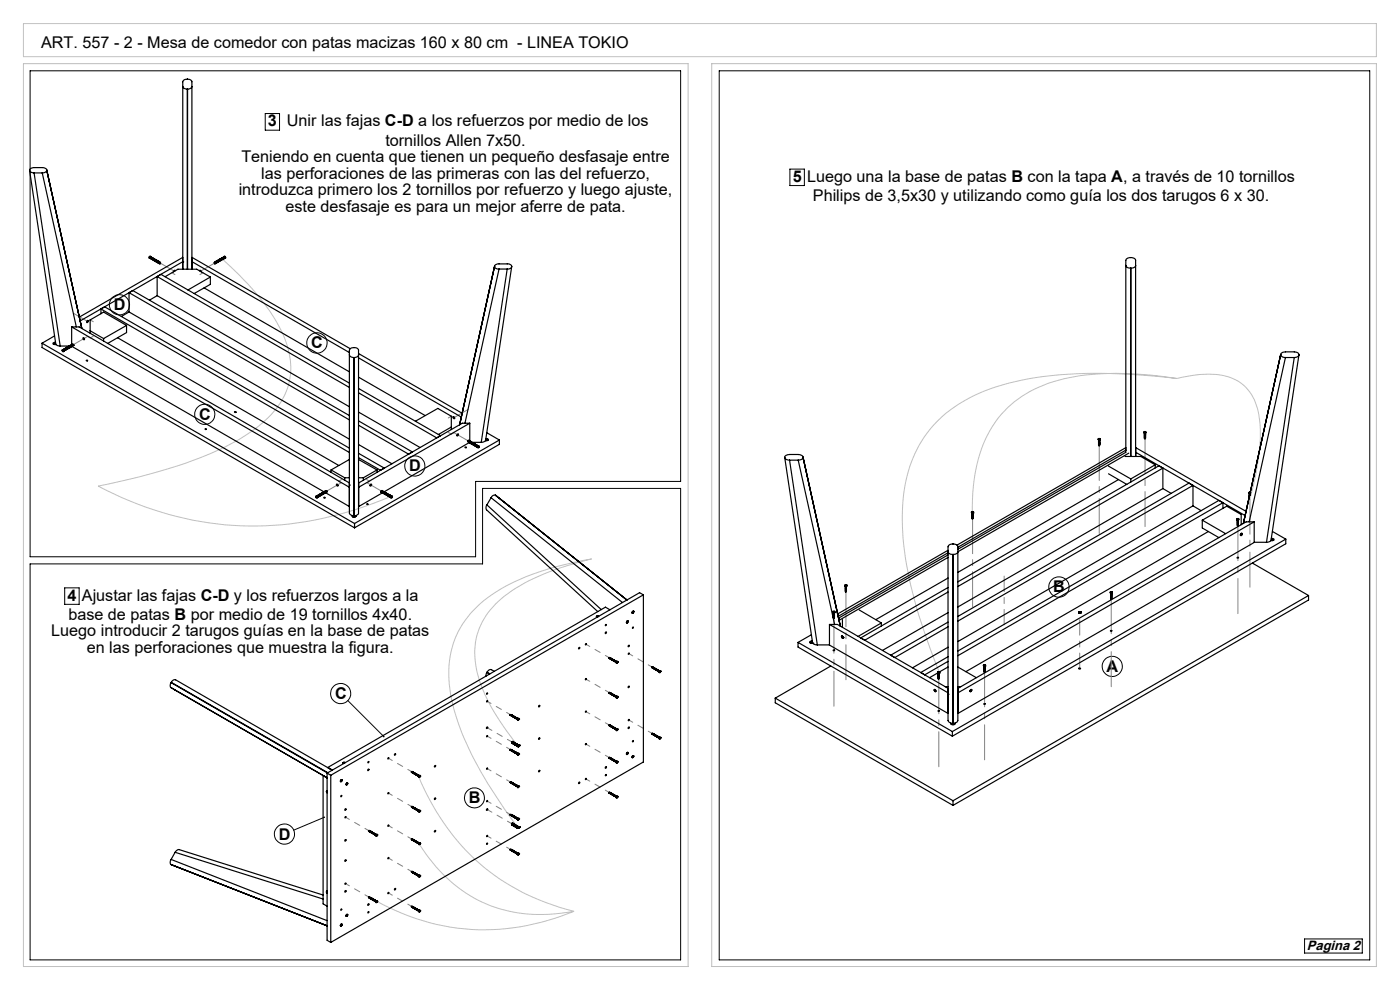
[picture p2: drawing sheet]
<svg xmlns="http://www.w3.org/2000/svg" width="297mm" height="210mm" viewBox="0 0 297 210" stroke-linecap="round" stroke-linejoin="round" font-family="sans-serif">
<defs><g id="words">
<g font-size="3.4">
<text x="8.7" y="10.1">ART. 557 - 2 - Mesa de comedor con patas macizas 160 x 80 cm - LINEA TOKIO</text>
<text x="56.9" y="26.8">3</text>
<text x="60.9" y="26.8">Unir las fajas C-D a los refuerzos por medio de los</text>
<text x="51.2" y="34.4">Teniendo en cuenta que tienen un pequeño desfasaje entre</text>
<text x="81.8" y="30.9">tornillos Allen 7x50.</text>
<text x="50.6" y="41.4">introduzca primero los 2 tornillos por refuerzo y luego ajuste,</text>
<text x="55.4" y="37.9">las perforaciones de las primeras con las del refuerzo,</text>
<text x="168.2" y="38.6">5</text>
<text x="171.2" y="38.6">Luego una la base de patas B con la tapa A, a través de 10 tornillos</text>
<text x="60.6" y="44.9">este desfasaje es para un mejor aferre de pata.</text>
<text x="172.5" y="42.7">Philips de 3,5x30 y utilizando como guía los dos tarugos 6 x 30.</text>
<text x="24.1" y="65.8">D</text>
<text x="66" y="73.9">C</text>
<text x="42.2" y="89">C</text>
<text x="86.8" y="100">D</text>
<text x="223.4" y="125.6">B</text>
<text x="14.3" y="127.4">4</text>
<text x="14.5" y="131.5">base de patas B por medio de 19 tornillos 4x40.</text>
<text x="17.4" y="127.4">Ajustar las fajas C-D y los refuerzos largos a la</text>
<text x="10.9" y="135">Luego introducir 2 tarugos guías en la base de patas</text>
<text x="18.4" y="138.5">en las perforaciones que muestra la figura.</text>
<text x="234.7" y="142.5">A</text>
<text x="71.1" y="148.2">C</text>
<text x="99.5" y="170.4">B</text>
<text x="59.2" y="178.1">D</text>
</g>
<text font-size="2.8" x="277.2" y="201.5">Pagina 2</text>
</g></defs>
<path d="M5 13.5h141v191.5h-141zM5 5h287v7h-287zM151 13.5h141v191.5h-141zM47 54.8a53.8 53.8 0 0 1 12.7 15.4 15.1 15.1 0 0 1 .3 14.3 26.1 26.1 0 0 1-11.2 9.8 107.8 107.8 0 0 1-28 8.8 68.9 68.9 0 0 0 58.5 3.6l3.8-1.4M249.7 80.3a110.5 110.5 0 0 0-31.3 0 36.7 36.7 0 0 0-18.4 8 26.5 26.5 0 0 0-8.5 19.7 71.8 71.8 0 0 0 4.5 25.7l3.3 9M249.7 80.3a63.8 63.8 0 0 0-24 .1 23.2 23.2 0 0 0-15.7 10.9 34.8 34.8 0 0 0-3.7 18.7M249.7 80.3a21.1 21.1 0 0 1 11.3-.2 9.5 9.5 0 0 1 6.1 7.9 41.2 41.2 0 0 1-1.6 16.5l-.4 1.4M109.8 158.1a44.1 44.1 0 0 1-8.3-14.5 15 15 0 0 1 5.5-17.2 46.8 46.8 0 0 1 17-7.5l1.5-.3a55.7 55.7 0 0 0-20.2 6.9 19.7 19.7 0 0 0-10.1 18.7 45 45 0 0 0 6.2 18.4l3.7 6.1 4.7 6.8M88.8 164.8a46.4 46.4 0 0 0 24.5 25.6l5.5 2.1 3 .8M88.9 179a30.7 30.7 0 0 0 17 13.7 33.2 33.2 0 0 0 15.9 .6M79.9 191.2a46.5 46.5 0 0 0 40.5 2.6l1.4-.5" fill="none" stroke="#c0c0c0" stroke-width=".21"/>
<g fill="none" stroke="#000" stroke-width=".21">
<path d="M6.4 15h138v87.1h-43.5v16h-94.5zM152.6 15h138v188.6h-138zM56.3 24.1h3v3.5h-3zM167.6 35.9h3v3.5h-3zM6.4 119.6h96v-16h42v100h-138zM13.7 124.7h3.1v3.5h-3.1zM73.8 148.6l7.6 7.6M68.8 173.4l-6.5 2.7M276.8 199.2h12.2v3h-12.2z"/>
<circle cx="25.3" cy="64.7" r="2.15"/>
<circle cx="67.2" cy="72.8" r="2.16"/>
<circle cx="43.4" cy="87.9" r="2.14"/>
<circle cx="88" cy="98.8" r="2.15"/>
<circle cx="224.6" cy="124.5" r="2.15"/>
<circle cx="72.3" cy="147.1" r="2.14"/>
<circle cx="236" cy="141.4" r="2.14"/>
<circle cx="60.4" cy="176.9" r="2.14"/>
<circle cx="100.7" cy="169.2" r="2.13"/>
</g>
<g fill="none" stroke="#808080" stroke-width=".21" stroke-dasharray="15.2 1.3 1.3 1.3">
<path d="M34 55.8l3 1.7M36.5 57.9l.6 .3M37 57.5l-.5 .4M42.5 57.5l.6 .4M43.1 57.9l-.7 .3M45.5 55.8l-3 1.7M15.6 66.4l3 1.8M15.6 73.1l3-1.7M18.6 68.2l.5-.3M18.6 71.4l.5 .3M19.1 67.9l.7 .3M19.1 71.7l.7-.4"/>
<path d="M95.8 88.3l-.7 .4M95.8 92.1l-.7-.4M96.3 88.6l-.5-.3M96.3 91.8l-.5 .3M99.3 86.9l-3 1.7M99.3 93.5l-3-1.7M69.4 104.2l3-1.8M71.8 102.1l.7-.4M72.4 102.4l-.6-.3M77.9 102.4l.5-.3M78.4 102.1l-.6-.4M80.9 104.2l-3-1.8"/>
</g>
<g fill="none" stroke="#808080" stroke-width=".21" stroke-dasharray="15.2 1.3 1.3 1.3" stroke-dashoffset="14.3">
<path d="M129.2 139.5l-4.9-2.8M108.3 151.6l-5-2.9M108.3 159l-5-2.9M129.2 153.8l-4.9-2.9M129.2 146.9l-4.9-2.9M138.3 141.5l-4.9-2.9M138.3 155.6l-4.9-2.9M78.2 176.2l-4.9-2.9M87.3 163.7l-4.9-2.9M87.3 178l-4.9-2.9M87.3 171.1l-4.9-2.9M108.3 165.9l-5-2.9"/>
<path d="M108.3 172.8l-5-2.9M129.2 160.7l-4.9-2.9M129.2 168.1l-4.9-2.9M78.2 190.3l-4.9-2.9M87.3 192.3l-4.9-2.9M87.3 184.9l-4.9-2.9M108.3 180.2l-5-2.9"/>
</g>
<path d="M108.6 157.4l-5.3-3M108.6 174.8l-5.3-3.1" fill="none" stroke="#808080" stroke-width=".21" stroke-dasharray="15.2 1.3 1.3 1.3" stroke-dashoffset="14.1"/>
<path d="M233.2 94.5v18.7M242.9 93v18.7M206.3 110v18.7M262.6 111.5v18.7M265.2 105.9v18.6M176.9 131.1v18.7M179.5 125.5v18.7M235.7 127v18.7M199.2 144v18.6M208.9 142.5v18.7" fill="none" stroke="#808080" stroke-width=".21" stroke-dasharray="15.2 1.3 1.3 1.3" stroke-dashoffset="7.8"/>
<path d="M213 122.2v10.3M229.1 131.5v10.3" fill="none" stroke="#808080" stroke-width=".21" stroke-dasharray="15.2 1.3 1.3 1.3" stroke-dashoffset="12"/>
<path d="M68.7 173.2l-.1 .2 .2 .1 .1-.2-.1 .1 .1-.1zM81.3 156.1l-.1 .2 .3 .1v-.3z" fill="#000"/>
<g fill="none" stroke="#000" stroke-width=".25">
<path d="M38.8 18.3l.4 .5 .5 .1M39.7 18.9h.1M39.7 18.9v38.2M39.8 18.9v38.2M40.7 18.3l-.4 .5-.5 .1M6.3 36.2l5.6 36.9M7.2 36.7l5.6 36.7M7.2 36.7h1.8M9 36.7l7.2 32.6M9.9 36.1l-.2-.3-.6-.2h-2.2a.54 .54 0 0 0-.6 .5 .54 .54 0 0 0 .6 .5l.3 .1M9.9 36.1l-.4 .5-.5 .1M9.9 36l7.5 33.7-7.5-33.6"/>
<path d="M32 54.4a.19 .19 0 0 0-.3 .1 .19 .19 0 0 0 0 .2M32 54.6l.1 .4-.1-.2zM32 54.6l.2 .1M32.1 54.5l-.3-.1-.1 .3 .2 .1M32.2 54.6h.1M32.2 54.6h-.2v.3M32.3 54.7v-.1a.22 .22 0 0 0-.1 .2 .22 .22 0 0 0 .1 .3l-.1-.3h.2M32.4 54.8h.2l-.2 .1 .1 .3-.2-.1zM32.5 54.8l.1 .1M32.7 55v-.2a.22 .22 0 0 0-.2 .3 .22 .22 0 0 0 .2 .2M32.8 55h-.2l.1 .2M32.9 55.1v-.1a.22 .22 0 0 0-.2 .2 .22 .22 0 0 0 .2 .2"/>
<path d="M32.9 55.1h-.1l.1 .2M33 55.1l.1 .3M33 55.1l.1 .1M33.1 55.2v-.1a.22 .22 0 0 0-.2 .2 .22 .22 0 0 0 .2 .2M33.2 55.5h.1M33.2 55.3v-.1a.21 .21 0 0 0-.1 .2 .21 .21 0 0 0 .1 .2M33.3 55.3h-.2l.1 .2M33.3 58.7l40.8 23.5M33.3 58.7l.8-.5 40 23.1M33.3 58.7v4M33.4 55.3a.21 .21 0 0 0-.2 .2 .21 .21 0 0 0 .2 .2M33.5 55.4l.1-.1-.1 .5z"/>
<path d="M33.5 55.4h-.2l.1 .2M33.5 55.4l.2 .1M33.8 55.6v-.2a.21 .21 0 0 0-.2 .2 .21 .21 0 0 0 .2 .3l-.1-.3h.1M33.9 55.8h.2l-.1 .1zM34 55.7v-.1a.21 .21 0 0 0-.2 .1 .21 .21 0 0 0 .1 .3l.1-.1M34 55.7h-.1v.2M35 58.7l2.7-1.6h4l2.9 1.7M37.1 57.5l-.1-.2-.2 .4M38.8 57.1v-39.8a1.12 1.12 0 0 1 1.9 0v39.8M38.8 55.6h.1M38.8 55.5l-21.8 12.6M38.8 54.6l-22 12.7"/>
<path d="M40.7 55.7h.1M40.7 55.5l33.4 19.3M40.7 54.6l33.6 19.4M42.3 57.5l.2-.1 .2 .3M44.6 58.8l-4.7 2.7M44.6 58.8v1.5l-3.4 2M45.4 55.7h.3v.2M45.5 55.7v-.1a.24 .24 0 0 1 .3 0 .24 .24 0 0 1 0 .3v-.1M45.6 55.9v.1l.1-.1M45.6 55.9h.1M45.6 55.6a.22 .22 0 0 1 .3-.1 .22 .22 0 0 1 .1 .3l-.1-.1M45.6 55.8v.1"/>
<path d="M45.6 55.8l.1 .1M45.7 55.6l.3 .1M45.8 55.4a.22 .22 0 0 1 .3 0 .22 .22 0 0 1 .1 .3l-.1-.1M45.9 55.5h.2l-.1 .2M46 55.7l-.1 .1M46 55.3a.22 .22 0 0 1 .3 0 .22 .22 0 0 1 .1 .3l-.1-.1M46 55.4l.3 .1M46.2 55.2a.22 .22 0 0 1 .3 0 .22 .22 0 0 1 0 .3v-.1M46.2 55.3h.3l-.1 .1M46.3 55.5l-.1 .1M46.4 55.1a.22 .22 0 0 1 .2 0 .22 .22 0 0 1 .1 .3l-.1-.1M46.4 55.2h.2v.2"/>
<path d="M46.5 55a.22 .22 0 0 1 .3 0 .22 .22 0 0 1 .1 .3l-.1-.1M46.6 55.1l.2 .1M46.8 55.2l-.1 .1M46.9 54.8h.3l.1 .3-.1-.1M46.9 54.8l.3 .1-.1 .2M47 55.1l.1 .1-.1-.3h-.3l.3 .1-.1 .2M47.1 54.7a.24 .24 0 0 1 .3 0 .24 .24 0 0 1 0 .3l-.1-.1M47.1 54.7l.3 .1-.1 .2M47.3 54.6h.1M47.3 54.6l.2 .2M47.3 54.6l.1-.1 .2 .2-.2 .1M47.3 54.6v.1"/>
<path d="M47.4 54.8h.1M47.6 54.4a.18 .18 0 0 1 .2 .1 .18 .18 0 0 1-.1 .2M47.6 54.4l.2 .3-.2 .1M47.6 54.4l-.2 .1M104.9 56.4l-7.4 33.7M105.9 57.1h-.3a.56 .56 0 0 1-.7-.6 .56 .56 0 0 1 .7-.5h2.3a.55 .55 0 0 1 .7 .5 .55 .55 0 0 1-.7 .6h-.3M105.9 57.1h1.7M105.9 57.1l-7.3 32.7M107.6 57.1l-5.5 36.7M108.5 56.6l-5.5 36.9M238.8 56.3l.5 .5 .6 .1M239.9 56.9h.1"/>
<path d="M239.9 56.9v39.9M240.9 56.3a.86 .86 0 0 1-1 .6M8.9 72.8v.9l66.3 38.3M8.9 72.8l66.3 38.2M11.6 71.3l-2.7 1.5M11.6 72.6a.26 .26 0 0 0-.4 .3 .26 .26 0 0 0 .4 .2l1.2 .3M11.6 72.9l-.3 .1M11.6 72.6h.2M11.6 72.9h.2M11.6 72.6v.3M12.8 73.4h1.8M13.2 74.2h.1a.23 .23 0 0 1 .3 .2 .23 .23 0 0 1-.3 .2 .23 .23 0 0 1-.1-.3z"/>
<path d="M13.4 74.4l-.1-.1v.2M13.4 74.4l-.1 .1M13.5 74.1l-.2 .1 .2 .3 .2-.2M13.5 74.1l.2 .2M13.5 74.1h.3l.1 .2h-.1M13.6 74.1l.2 .1-.1 .1M13.6 74.1h.1M13.7 74.1v.2M13.7 74l.2-.1 .2 .2-.1 .1M13.7 74.3h.1M13.8 74l.2 .1-.1 .1M13.9 73.9l.2-.1 .2 .2-.2 .1"/>
<path d="M13.9 73.9l.3 .2M14 73.8a.22 .22 0 0 1 .3-.1 .22 .22 0 0 1 .1 .3h-.1M14.1 73.8l.3 .1-.1 .1M14.2 74.1h-.1M14.2 73.7a.22 .22 0 0 1 .3-.1 .22 .22 0 0 1 .1 .3h-.1M14.3 73.7l.2 .1-.1 .1M14.4 73.6a.22 .22 0 0 1 .3-.1 .22 .22 0 0 1 0 .3M14.5 73.6l.2 .2M14.6 73.5a.22 .22 0 0 1 .3-.1 .22 .22 0 0 1 0 .3M14.6 73.5h.3l-.1 .2M14.7 73.8h-.1M14.7 73.4l.2-.1h.2l.1 .2-.2 .1"/>
<path d="M14.9 73.4h.1v.2M14.9 73.4h-.1M14.9 73.3l.2-.1 .2 .2-.1 .1M15 73.3h.1M15 73.3l.2 .1M15.1 73.2l.2-.1 .2 .2-.1 .1M15.2 73.2h.1v.2M15.2 69.3h1.6l57.3 33.1M15.2 69.3l58.9 34.1M15.2 69.3v3.8M15.2 73.4l-.1 .1M15.3 73.1l.2-.1 .2 .2-.4-.1"/>
<path d="M15.3 73.5l53.4 30.8M15.6 73.2l-.1 .1M17.6 71.6h.2a.23 .23 0 0 1 .2 .3 .23 .23 0 0 1-.3 .2 .23 .23 0 0 1-.1-.4zM18.6 68l.1 .1-.3 .3zM19.1 70.2l2.9 1.6M21.4 65.5l52.7 30.5M21.4 65.5l.8-.4 51.9 30M21.4 65.5v1.1M22 71.8v.5M24.9 71.6l47 27.1M26.8 69l-4.8-2.8-2.9 1.7v2.8M26.8 69l-4.8 2.8"/>
<path d="M26.8 69v1.5l-3.9 2.3M27.4 62.1l46.7 27M27.4 62.1l.8-.5 45.9 26.6M27.4 66.2l46.7 27M27.4 62.1v4.1M27.4 66.2l-1.6 .9M33.3 62.7l40.8 23.6M33.3 62.7l-1.6 1M43.3 61.1l30.8 17.8M74.1 75.3l.4 .4 .6 .1M74.2 74a1.22 1.22 0 0 1 1.9 .3v34.6l-.6 .5a.39 .39 0 0 1-.4 .3 .39 .39 0 0 1-.4-.3l-.4-.2-.2-.3zM75.1 75.8v33.8"/>
<path d="M75.1 75.8h.1M76.1 75.3a.79 .79 0 0 1-1 .5M76.1 75.9l21.8 12.6M76.1 75l21.9 12.7M271.7 75.3l.4 .4 .6 .1M271.7 75.2l.1-.2 .6-.3h2.4a.68 .68 0 0 1 .8 .5M271.7 75.2v.1M271.7 75.2l-7.9 35.8M272.7 75.8h1.9M272.7 75.8l-7.7 34.9M274.6 75.8l-5.9 39.2M275.6 75.3l-.3 .4-.7 .1"/>
<path d="M275.6 75.3l-6 39.4M275.6 75.2v.1M49.7 87.3h.3l.1 .1-.3 .1zM70.2 99.7l2.9 1.6M70.2 99.7v.5M74.1 97.5l-3.9 2.2M76.1 97.5l3.9 2.2M76.1 89.3l11.4 6.6-.8 .4-10.6-6.1M76.1 94.3l7 4.1M76.1 96.2l5.4 3.1-.8 .5-4.6-2.7M76.1 82.4l17.4 10-.9 .5-16.5-9.6M76.1 87.4l13 7.5"/>
<path d="M76.1 80l14.1 8.2M80 99.7l-2.9 1.6M80 99.7v.5M88.1 89.4l4.8-2.8 2.8 1.7v2.8M95.7 90.6l-2.7 1.6M97 92.1h.1a.17 .17 0 0 1 .1 .1 .17 .17 0 0 1-.1 .2 .17 .17 0 0 1-.2-.1zM98.7 94.8l.3 .1-.3 .1zM99.4 93.4h.1M99.4 93.4l-.2 .1 .1 .2M99.5 93.5v-.1a.21 .21 0 0 0-.2 .2 .21 .21 0 0 0 .2 .2M99.5 93.9l-18 10.4M99.6 93.5h-.2v.3"/>
<path d="M99.6 93.9h.1M99.7 93.6v-.1a.21 .21 0 0 0-.2 .2 .21 .21 0 0 0 .2 .2M99.7 89.8v3.7M99.7 89.8h-1.6l-22 12.6v5l5-2.8M99.7 89.8l-23.6 13.6M99.7 93.7l-.1-.1v.2M99.8 93.7v.3M99.8 93.7h.1M99.8 93.7l.1-.1a.21 .21 0 0 0-.2 .2 .21 .21 0 0 0 .1 .2M100 94.1l-.1-.3 .1-.1a.21 .21 0 0 0-.2 .2 .21 .21 0 0 0 .2 .2M100.2 93.9v-.1a.19 .19 0 0 0-.2 .2 .19 .19 0 0 0 .2 .2M100.2 93.8h1.9"/>
<path d="M100.3 93.9h-.2l.1 .3M100.3 94v.3M100.3 94h.1M100.4 94v-.1a.21 .21 0 0 0-.2 .2 .21 .21 0 0 0 .2 .2M100.5 94.1v.3M100.5 94.1h.1M100.5 94.1l.1-.1a.21 .21 0 0 0-.2 .2 .21 .21 0 0 0 .1 .2M100.7 94.2l.1-.1a.21 .21 0 0 0-.3 .2 .21 .21 0 0 0 .2 .2M100.8 94.3h-.2l.1 .2M100.9 94.3v-.1a.21 .21 0 0 0-.2 .2 .21 .21 0 0 0 .2 .2M101 94.4h-.2l.1 .2M101.1 94.4v-.1a.19 .19 0 0 0-.2 .2 .19 .19 0 0 0 .2 .2"/>
<path d="M101.1 94.5h.2M101.1 94.5h.1M101.1 94.5v.1M101.1 94.6h.4l-.2 .3-.2-.1zM101.1 94.6v.1M101.1 94.5h-.1l.1 .2M101.2 94.5l-.1 .1M101.2 94.5h.1M101.5 94.8l.1 .1M101.5 94.7h.1M101.6 94.7l-.2 .2h.2M101.6 94.7v.2"/>
<path d="M103 93.5l-.9 .3M103 93.4h.3M103.1 93.1h.2M103.3 93.1a.24 .24 0 0 1 .2 0 .24 .24 0 0 1 .1 .3l-.6 .1M103.3 93.4h.2M103.3 91.8l2.6 1.5M103.3 93.1v.3M105.9 93.3l-30.7 17.7M105.9 93.3v1l-30.7 17.7M166.5 97l.1-.3 .6-.3 2.6 .1a.56 .56 0 0 1 .6 .6 .56 .56 0 0 1-.7 .5h-.4M166.5 97l.2 .4 .8 .2M166.5 97.1l5.9 39.3"/>
<path d="M167.5 97.6h1.8M167.5 97.6l5.9 39.2M169.3 97.6l7.8 34.9M170.4 96.9l7.9 35.9M233 93.1l.3-.1a.19 .19 0 0 1-.1 .3 .19 .19 0 0 1-.2-.2zM233 93.3h.1M233.1 93.1l.1 .1M233.1 93.1h.1M233.1 93.1l.2 .1h-.1M233.1 94h.1M233.1 93.3h.1M233.1 93.8h.2"/>
<path d="M233.1 93.7h.2M233.1 93.6h.2M233.1 93.5h.2M233.1 93.4h.2M233.1 94.5h.1M233.2 93.2h.1M233.2 93.1v.1M233.3 93.9l-.2 .1M233.3 94.2l-.2 .2M233.3 94.1l-.2 .2M233.3 94l-.2 .2M233.3 93.9l-.2 .2"/>
<path d="M233.3 94.4l-.1 .1-.2-.1h.3l-.2 .1M233.3 93.8v.1h-.3h.3M233.3 93.7l-.3 .1h.3M233.3 93.6l-.3 .1h.3M233.3 93.5l-.3 .1 .3-.1M233.3 93.4l-.3 .1 .3-.1M233.3 93.1h.1M233.3 93.1l-.3 .1h.2M233.3 93.3h-.2M233.3 93.1l-.1 .1M233.4 93.3h-.3M235.2 98.9l4.7 2.7"/>
<path d="M238.7 96.8h3.3l3.1 1.8M238.8 95.5l-35.6 20.6M238.8 95l-35.8 20.6M239.5 96.1l-36.3 20.9-.2 .4-.8 .2M240.9 96.8v-41.6a1.2 1.2 0 0 0-2.1 0v40.7l-35.6 20.6M240.9 96h.1M240.9 95.9l23.2 13.5M240.9 96.8v-1.8l23.4 13.5M242.7 91.8l.1 .1M242.8 91.6v.1M242.8 91.6l.2 .2M242.8 91.6l.1 .1"/>
<path d="M242.8 92.1h.1M242.8 91.9h.1M242.8 92.9h.2M242.8 92.8h.2M242.8 91.9h.2M242.8 93h.2M242.9 91.7h.1M242.9 91.7l.1 .1M243 92l-.2 .1M243 92.6l-.2 .1M243 92.5l-.2 .1M243 92.3l-.2 .2"/>
<path d="M243 92.2l-.2 .2M243 92.1l-.2 .2M243 92l-.2 .2M243 92.9v.1h-.3l.3-.1M243 92.8v.1h-.3l.3-.1M243 92.7v.1h-.3l.3-.1M243 91.9v.1h-.3h.3M243 91.6l-.1 .1M243 91.6l-.3 .1h.2M243 91.6v.1M243 91.8l-.1 .2-.1-.1M243.1 91.8l-.3 .1"/>
<path d="M245.1 98.6l-5.2 3M245.1 98.6v.7M246.7 99.3l-.8-.5-42.7 24.6M246.7 99.3l-43.5 25.1M246.7 99.3v4.3M67 105.3l.3 .1-.1 .3-.2-.1zM67.1 105.4v.1M67.1 105.2l.3-.1 .1 .2-.2 .3M67.1 105.4h.1M67.1 105.2l.2 .3M67.2 105.4l-.1 .1M67.4 105.1a.22 .22 0 0 1 .3 0 .22 .22 0 0 1 0 .2"/>
<path d="M67.4 105.2l.1 .1M67.4 105.2l.2-.1 .1 .2M67.5 105.3h.1M67.6 105a.22 .22 0 0 1 .2-.1 .22 .22 0 0 1 .1 .3h-.1M67.7 105l.2 .1-.1 .1M67.7 105h-.1M67.7 105.3h-.1M67.7 104.9l.2-.1 .3 .2-.2 .1M67.8 104.9l.3 .1-.2 .1M67.9 104.8l.2-.1 .2 .2-.1 .1M68 104.8h.1M68 104.8l.2 .1"/>
<path d="M68.1 104.7a.22 .22 0 0 1 .3-.1 .22 .22 0 0 1 0 .3M68.2 104.7l.2 .1-.1 .1M68.2 104.9l-.1 .1M68.3 104.6a.22 .22 0 0 1 .3-.1 .22 .22 0 0 1 0 .3h-.1M68.3 104.6l.3 .1-.1 .1M68.4 104.5a.22 .22 0 0 1 .3-.1 .22 .22 0 0 1 .1 .3h-.1M68.5 104.5l.3 .2M68.6 104.4a.22 .22 0 0 1 .3-.1 .22 .22 0 0 1 .1 .3h-.1M68.7 104.4h.2l-.1 .2M68.8 104.7h-.1M68.8 104.3a.22 .22 0 0 1 .3-.1 .22 .22 0 0 1 0 .3M68.9 104.3l5.2 3.1"/>
<path d="M69 104.2a.22 .22 0 0 1 .3-.1 .22 .22 0 0 1 0 .3M69 104.2h.3l-.1 .2M69.2 104.1l.2 .1v.1M73.1 101.3v.6M73.1 101.3h1M74.1 102.9h.1M74.8 109.6h.3M75.1 109.6h.1M75.2 111v1M75.5 109.6h-.4M76.1 102.9h.1M76.1 101.3h1"/>
<path d="M77.1 101.3v.6M80.8 104.4h.1M80.8 104.3v.1M81 104.1l-.2 .1v.2M81.1 104.2v-.1a.21 .21 0 0 0-.2 .2 .21 .21 0 0 0 .2 .2M81.1 104.2l-.1 .1 .1 .1M81.3 104.3v-.1a.21 .21 0 0 0-.2 .2 .21 .21 0 0 0 .1 .2M81.3 104.3h-.2l.1 .2M81.4 104.6h.1M81.5 104.4v-.1a.21 .21 0 0 0-.3 .2 .21 .21 0 0 0 .2 .2M81.5 104.4h-.2l.1 .2M81.5 104.4h.1l-.1 .4z"/>
<path d="M81.6 104.4l.1 .1M81.8 104.6v-.2l-.2 .2 .1 .3v-.3h.1M82 104.7v-.1a.18 .18 0 0 0-.2 .1 .18 .18 0 0 0 .2 .2l-.2-.1 .2-.1M82.1 104.7h.1l-.2 .4zM82.1 104.7l.1 .1M82.3 104.9v-.1a.19 .19 0 0 0-.2 .1 .19 .19 0 0 0 .2 .3l-.1-.2 .2-.1M82.5 105v-.1a.19 .19 0 0 0-.2 .1 .19 .19 0 0 0 .2 .3l-.1-.2 .1-.1M82.7 105.1v-.1a.21 .21 0 0 0-.2 .2 .21 .21 0 0 0 .2 .2M82.8 105.1l-.1-.1-.2 .2 .2 .2M82.8 105l-.1 .4M82.8 105l.1 .1M82.8 105v.2"/>
<path d="M83 105.3h.1a.17 .17 0 0 1 .1 .1 .17 .17 0 0 1-.1 .2 .17 .17 0 0 1-.2-.1zM83 105.4l.1 .1M83 105.3l-.1 .2M83 105.3h.1M83 105.4h.1M83.1 105.2h-.3l-.1 .2 .2 .2M83.1 105.4h.1M83.1 105.4v.1M103.3 107.1l-.2 .7 .1 .4 23.6 21.5M103.3 107.1l24.3 22.2M104.2 105.6l-.9 1.5M104.2 105.6l27.8 22.2"/>
<path d="M105.1 105l-.5 .1-.4 .5M105.1 105h.1M105.1 105l27.9 22.3M105.1 105l.1 .1M201.1 117l.2 .4 .8 .2M201.1 118.2l-23.1 13.4M201.1 117.3l-23.3 13.4M201.1 117.7l-23.2 13.4M201.1 116.7l-23.4 13.5M201.2 115.7a1.28 1.28 0 0 1 2 .3v36.8l-.2 .4-.4 .2a.41 .41 0 0 1-.4 .4 .41 .41 0 0 1-.4-.4l-.4-.2-.3-.4zM202.1 117.6v36.1M202.1 117.6h.1"/>
<path d="M202.2 117.6v36.1M206.1 108.6l.3-.1 .2 .2-.4 .1zM206.1 108.8h.3M206.2 108.8v.1M206.2 108.9h.1M206.2 108.6l.1 .1M206.2 109h.1M206.2 109.1h.1M206.2 109.2h.1M206.2 110h.1M206.2 108.6h.1M206.3 108.7h-.1h.1"/>
<path d="M206.3 108.7h.1M206.3 108.6v.1M206.4 108.9h.1M206.4 110l-.2 .1M206.4 109.8h-.2M206.4 109.7h-.2M206.4 109.6h-.2M206.4 109.5h-.2M206.4 109.4h-.2M206.4 109.3h-.2M206.4 109.2h-.2M206.4 108.9h-.2"/>
<path d="M206.4 108.7h.1M206.4 109v.2l-.2-.1M206.4 108.9v.2l-.2-.1M206.4 109.9l-.2 .2M206.4 109.8v.2l-.2-.1h.2M206.4 109.7v.1h-.2h.2M206.4 109.6v.1h-.2h.2M206.4 109.5v.1h-.2h.2M206.4 109.4v.1h-.2h.2M206.4 109.2v.2h-.2h.2M206.4 109.1v.2l-.2-.1h.2M206.4 108.8v.2l-.2-.1"/>
<path d="M206.4 108.6v.1M206.4 108.6h-.1M206.4 108.6h.1M206.5 108.8h-.1M235.2 100.5l3.8 2.3M237.3 101.7l-34.1 19.7M239.9 101.6v.7M246.7 103.6l-43.5 25.2M246.7 103.6l1.8 1.1M253.1 103l-.9-.5-49 28.3M253.1 103l-49.9 28.8M253.1 107.3l-49.9 28.8"/>
<path d="M253.1 103v4.3M253.1 107.3l1.7 1M255.1 110.3l4.9 2.9M255.1 110.3l5.1-2.9 3.1 1.7v2.2M255.1 110.3v1.7l3.5 2M256.4 112.7l-51.5 29.8M259.4 106.6l-.8-.5-55.4 32M259.4 106.6l-56.2 32.5M259.4 106.6v1.2M262.4 110a.24 .24 0 0 1 .4-.1 .24 .24 0 0 1 0 .4 .24 .24 0 0 1-.4-.1zM262.4 110.2l.1 .1M262.4 118.3l.3-.1v.1z"/>
<path d="M262.5 110.1v.1M262.5 110.1l.2 .1h-.1M262.5 110.1l.1 .1M262.5 110.5h.1M262.5 110.3h.1M262.5 110.4h.2M262.5 111.5h.2M262.5 110.6v.1M262.5 110.7v.1M262.5 110.8v.1M262.5 110.9v.1M262.5 111v.1"/>
<path d="M262.5 111.2h.1M262.5 111.3h.1M262.5 111.4h.1M262.5 111.5h.1M262.6 110.2h-.1M262.6 110.1v.1M262.7 111.1l-.2 .1M262.7 111l-.2 .1M262.7 110.9l-.2 .1M262.7 110.8l-.2 .1M262.7 110.7l-.2 .1M262.7 110.6l-.2 .1"/>
<path d="M262.7 110.5h-.2M262.7 110.1h.1M262.7 111.5h.1M262.7 110.1h-.1M262.7 110.1l-.1 .1M262.7 111.3l-.2 .1M262.7 111.2l-.2 .1M262.7 111.1l-.2 .1h.2M262.7 111l-.2 .1h.2M262.7 110.9l-.2 .1h.2M262.7 110.8l-.1 .1h-.1h.2M262.7 110.7l-.2 .1h.2"/>
<path d="M262.7 110.6l-.2 .1h.2M262.7 110.4l-.2 .2h.2M262.7 110.3l-.2 .2 .2-.1M262.7 110.3l-.1 .1-.1-.1M262.8 110.2l-.3 .1M263.1 113.5h.1M263.3 113.2a.19 .19 0 0 1 .2 .2 .2 .2 0 0 1-.4 0zM263.3 113.4h.1M263.3 113.3h.1M263.4 113.3l-.2 .1h.2M263.4 113.3v.1M265 104.6l.1 .1"/>
<path d="M265 104.6v.1M265 105.3h.1M265 104.6l.1-.1zM265 104.7h.1M265 104.7l.1 .3M265 104.4l.1 .1M265 104.4v.1M265.1 104.8h.1M265.1 104.7h.1M265.1 105h.1M265.1 104.9h.1M265.1 105l-.1 .2"/>
<path d="M265.1 104.5l.1 .1M265.1 104.5v.1M265.2 104.5h.1M265.2 104.5l-.1 .1M265.2 104.4h-.3l.1 .2M265.2 104.4l-.1 .1M265.7 119.4l11.9 6.9M266.1 115h2.6M266.1 110.7l-62.9 36.3M269.7 114.5h.2M269.7 114.2h.2M269.9 114.2a.26 .26 0 0 1 .4 .3 .26 .26 0 0 1-.4 .2l-1.2 .3"/>
<path d="M269.9 114.5l.3 .1M269.9 114.2v.3M269.9 112.7l2.9 1.7M272.8 114.4l-70.8 40.8M272.8 114.4v.9l-70.8 40.9M124.2 136.6h.2l-.1 .2zM126.8 130.7h.1M126.8 130.7l-.1 .1 .2-.1M126.8 130.7v.1M126.9 130.7v.1M127 130.7h-.4l-.1 .1 .2 .1M127 130.7h.1"/>
<path d="M128.4 132.5h.2l-.1 .2zM129.2 139.6h.1M129.3 139.7v-.3v.3l.2-.2-.2 .2 .1 .1M129.3 139.5l-.1 .1M129.4 139.6l-.1 .1M129.4 129.4l-1-.6-58.9 34M129.4 139.6v.1M129.4 139.6h.1M129.5 139.7v-.1v.2M129.5 139.6v.2M129.5 139.8l.1-.2-.1 .2h.2v-.1v.2M129.5 139.6l.1 .1"/>
<path d="M129.6 139.7v.1M129.6 139.7h.1M129.7 139.7v.2M129.7 139.9l.1-.2-.1 .2 .1 .1M129.7 139.7l.1 .1M129.8 139.8v.1M129.9 139.9v.1v-.2v.2M130 139.9v.1M130.1 139.9l-.1 .2M133 132l.1-.2v.2M133 132h.1M133 131.8a.17 .17 0 0 1 .2 .2 .17 .17 0 0 1-.3 0z"/>
<path d="M133 131.9l.1 .1M133.1 131.7v.1M133.1 131.7h.1M133.3 137l.2-.1-.1 .3zM134.2 133.1l.2-.1-.2 .3zM134.2 129.9h.1M134.3 129.7h.1M134.3 129.8h.1M134.3 129.8h-.1l.1 .1M134.3 129.8v.1M136.5 126.2l-.8-.5-66.3 38.3M136.5 126.2l-66.3 38.3"/>
<path d="M136.5 126.2v35.4l-66.3 38.3M169.3 136.3l32.7 18.9M169.3 136.3v1l32.7 18.9M172.1 134.6l-2.8 1.7M172.2 136a.24 .24 0 0 0-.4 0 .24 .24 0 0 0 .1 .4h.5M172.2 136.3l-.3 .1M172.2 136h.1M172.2 136.3h.2M172.2 136v.3M172.4 136.4h.1M172.4 136.4l.4 .3 .6 .1M173.4 136.8h2.6"/>
<path d="M176 132.5h1.7l23.4 13.5M176 132.5l25.1 14.5M176 132.5v4.3l25.1 14.5M176.7 129.7h.4a.21 .21 0 0 1-.2 .3 .21 .21 0 0 1-.2-.3zM176.7 129.9l.1 .1M176.7 137.9h.3l.1 .1zM176.8 129.9v.1M176.8 130.7h.2M176.8 130.6h.2M176.8 130.5h.2M176.8 130.4h.2M176.8 130.3h.2"/>
<path d="M176.8 130h.2M176.8 129.7v.1M176.8 130.9h.1M176.8 131h.1M176.8 131.1v.1M176.8 129.7h.1M176.8 130h.1M176.8 129.8h-.1h.2M176.8 129.8h.1M176.9 129.8h.1M176.9 129.7v.1M177 130h.1"/>
<path d="M177 131l-.2 .1M177 130.9l-.2 .1M177 130.8l-.2 .1M177 130.1h-.2M177 130.1v.1l-.2-.1 .2 .1h-.2M177 131v.2l-.2-.1M177 130.9v.1h-.2h.2M177 130.8v.1h-.2h.2M177 130.7v.1h-.2h.2M177 130.6v.1h-.2h.2M177 130.5v.1h-.2h.2M177 130.4l-.2 .1 .2-.1"/>
<path d="M177 130.3v.1h-.2l.2-.1M177 130.2v.1h-.2l.2-.1M177 129.7l-.1 .1M177 129.7h-.1M177 129.7h.1M177 130v.1l-.2-.1M177.1 129.9l-.3 .1M178.6 134.9l.3 .2a.2 .2 0 0 1 0 .2 .2 .2 0 0 1-.3 .1 .2 .2 0 0 1-.1-.3zM178.7 135l.1 .2zM178.7 131.4v1.7M178.8 135.1l-.1 .1M178.9 135.2h.1"/>
<path d="M179.2 124.1l.4-.1 .1 .2-.3 .1zM179.2 124.3h.2M179.3 124.3l.1 .1M179.4 124.3h.1M179.4 124.1v.1M179.4 124.1l.2 .1h-.1M179.4 124.1l.1 .1M179.4 124.4h.1M179.4 125h.1M179.4 124.9h.1M179.4 124.8h.1M179.4 124.7h.1"/>
<path d="M179.4 124.6h.1M179.4 125.5h.1M179.4 124.2v.1M179.5 124.2l-.1 .1M179.5 124.2h.1M179.5 124.3h.1M179.5 125.4l-.1 .1M179.5 125.3l-.1 .1M179.5 125.2l-.1 .1M179.5 125.1l-.1 .1M179.5 124.5h-.1M179.5 124.1v.1"/>
<path d="M179.6 125.4l-.1 .2-.1-.1M179.6 125.3l-.1 .2-.2-.1h.2M179.6 125.2l-.3 .1h.2M179.6 125.1l-.3 .1h.2M179.6 125l-.3 .1h.2M179.6 124.9l-.3 .1 .2-.1M179.6 124.8l-.3 .1 .2-.1M179.6 124.7l-.3 .1 .2-.1M179.6 124.6l-.3 .1 .2-.1M179.6 124.5l-.3 .1 .2-.1M179.6 124.3l-.1 .2-.1-.1M179.6 124.3h-.2"/>
<path d="M182.3 129.4l4.7 2.7M187 132.1l-5 2.9M187 132.1v.7M201.1 124.6l-18.5 10.7 .8 .5 17.7-10.2M201.1 130l-13.9 8M201.1 132l-12.2 7 .9 .5 11.3-6.5M201.1 137.3l-7.5 4.4M201.1 122.6l-15.3 8.8M201.1 139.3l-5.8 3.4 .9 .4 4.9-2.8M228.8 130h.4M228.8 129.9h.1M228.8 129.8v.1"/>
<path d="M228.8 129.8h.1M228.8 129.8v.2M228.9 130h.1M228.9 129.8h.1M228.9 129.9v.2M228.9 129.8h-.1M229 130v.1M229 130h.1M229 129.8h.1M229 129.7h.1M229.1 130h.1M229.1 129.7h.1"/>
<path d="M229.1 130v.1M229.1 129.7v.1M229.1 129.8h.1M229.2 129.8h.1M229.2 129.9v.1M229.2 130h.1M229.2 129.9v.2M229.2 129.9h.1M229.2 129.8v.2M229.2 129.8v.1M235.5 125.6l.4-.1 .1 .2-.4 .1zM235.5 133.8h.4z"/>
<path d="M235.5 125.8h.1M235.6 125.8h.1M235.6 125.6h.1M235.6 125.6l.1 .1M235.7 126.8h.1M235.7 126.7h.1M235.7 126.6h.1M235.7 126.5h.1M235.7 125.8h.1M235.7 126.9v.1M235.7 125.7h-.1h.1M235.7 125.7h.1"/>
<path d="M235.7 125.6l.1 .1M235.8 125.7h.1M235.8 125.7h-.1M235.8 125.8h.1M235.8 125.9l-.1 .1M235.8 126.9v.1h-.2l.2-.1M235.8 126.3l-.1 .1M235.8 126.1l-.1 .2M235.8 126l-.1 .2M235.8 125.9l-.1 .2M235.8 126.8v.1h-.2h.2M235.8 126.7l.1 .1h-.3l.2-.1"/>
<path d="M235.8 126.6l-.2 .1 .2-.1M235.8 126.5l-.2 .1 .2-.1M235.8 126.4l-.2 .1 .2-.1M235.8 125.8v.1h-.1M235.8 125.6h.1M235.9 125.6l-.1 .1M235.9 125.8h-.3M277.6 126.3l-75.4 43.6M277.6 126.3v1l-75.4 43.5M36.3 144.8l-.2 .6 .2 .5M36.3 145.9l33.1 19.1M36.3 145.9l.8 .5"/>
<path d="M36.3 144.8l33.2 19.2M36.3 144.7l.5-.5h.5l33.1 19.2M36.3 144.7v.1M36.3 144.7l33.2 19.2M103.3 142.7l-.2 .7M103.3 156.1l.1 .1-.1 .1zM103.3 154.2l.2 .2-.3 .1zM103.3 148.7h.1l-.1 .2zM103.3 147l.1 .1-.1 .2zM103.3 142.7l.6 .3M103.3 142.6v.1M103.3 142.6l.6 .3"/>
<path d="M104.9 142.4l-.9-.4-.7 .6M108.2 151.7h.1M108.2 159.1h.1M108.3 159.1v.1M108.3 159.1h.1M108.3 151.6l-.1 .1M108.3 159.1l.1-.1v.2M108.3 159l-.1 .1M108.4 151.7h-.1l.1 .1M108.4 159v.2M108.4 159l.1 .3zM108.5 151.7h.1"/>
<path d="M108.5 151.7l-.1 .1 .1 .1M108.5 151.8l.1-.1v.2M108.5 159.1v.1M108.5 159.2l.1-.1v.2M108.5 157.5h.1M108.5 157.4h.1M108.5 157.4v.1M108.5 157.6h.1M108.5 157.4l1.3 .8M108.5 157.5l1.3 .7M108.5 157.5l1.3 .8M108.5 157.6l1.3 .8"/>
<path d="M108.6 157.4h.1M108.6 157.3l-.1 .2M108.6 157.4l1.3 .7M108.6 157.3l1.3 .8M108.6 151.8v.1M108.6 151.9v-.2v.3l.2-.2v.2v-.2v.2M108.6 159.1v.2M108.6 159.3l.1-.2-.2 .2h.2M108.6 157.3h.1M108.7 157.3h-.1M108.7 157.3h.1M108.7 157.3l-.2 .1"/>
<path d="M108.7 157.3l1.2 .7M108.7 151.8h.1M108.7 151.8v.1M108.7 159.2v.1M108.7 159.3l.1-.1v.2M108.7 157.3l1.3 .7M108.8 151.8v.2M108.8 159.2v.1M108.8 157.3h.1M108.8 151.8h.1M108.8 159.2h.1M108.9 151.9l-.1 .1"/>
<path d="M108.9 152v-.1v.2M108.9 159.3l-.1 .1v-.2v.2M108.9 159.4l.1-.1h-.2l.1 .2M109 151.9l-.1 .2M109 159.3l-.1 .1M109 152v.1v-.2l-.1 .2h.1M109 152.1l.1-.1v.2M109 159.4l-.1 .1 .1-.2v.2M109 159.6l.1-.2h-.1l.1 .2M109.1 152v.2M109.1 152.2l.1-.2-.1 .3 .2-.2h-.1l.1 .2M109.1 159.4v.2"/>
<path d="M109.1 159.6l.1-.2-.1 .2 .1 .1M109.2 159.5h.1M109.2 152.1v.1M109.2 159.5v.1M109.3 152.1l.1 .2v-.2l-.1 .2 .1 .1M109.3 159.5v.2M109.3 152.1h.1M109.3 159.5v.1M109.4 159.6h.1M109.4 152.2v.1M109.4 152.4l.1-.2-.1 .1 .1 .1M109.4 159.6l-.1 .2 .1-.3-.2 .2 .1-.3-.1 .3"/>
<path d="M109.4 159.7l.1-.1v.2M109.5 152.3v.1M109.5 152.4l.1-.2-.2 .2 .1 .1M109.5 159.7v.1M109.6 152.3h.1M109.6 159.7h.1M109.6 152.3l-.1 .1M109.6 159.7l-.1 .2v-.2l.1-.1-.1 .2M109.6 159.8v-.1v.2M109.7 152.4l-.2 .1 .1-.2v.2M109.7 152.5v-.2l-.1 .2 .1 .1M109.7 159.8l-.1 .1"/>
<path d="M109.7 159.9v-.2l-.1 .2 .1 .1M109.7 152.4h.1M109.7 159.8h.1M109.7 152.4v.1M109.7 159.8v.1M109.8 152.6v.1M109.8 160v.1M109.8 152.4v.2M109.8 159.8v.1M109.8 158.3h.1M109.8 158.2h.1M109.8 159.8h.1"/>
<path d="M109.8 158.2l.1 .2M109.8 158.4h.1M109.9 152.5l.1-.1a.18 .18 0 0 1 .1 .3 .18 .18 0 0 1-.3 0zM109.9 152.4l-.1 .2M109.9 159.8l-.1 .2M109.9 159.8l-.2 .1 .1 .1M109.9 158.1h.1M109.9 158.4h.1M109.9 158.3l-.1 .1M109.9 158.3h.1M109.9 158v.1M109.9 158h.1"/>
<path d="M109.9 158.3v.1M109.9 152.6h.1M109.9 152.5h.2M109.9 152.7h.1M109.9 160h.1M110 159.8a.18 .18 0 0 1 .1 .2 .18 .18 0 0 1-.3 0zM110 158h.1M110 152.4h-.1M110 159.8h-.1M110 158.3h.1M110 152.6v.1M110 152.5h.1"/>
<path d="M110 159.9h.1M110 158.2h.1M110 158l.1 .1M110 152.5l-.1 .1M110 159.9l-.1 .1M110.1 158.1h.1M110.1 152.5h-.2l.1 .2M110.1 159.9h-.2l.1 .2M110.1 152.5l-.1 .1M110.1 159.9l-.1 .1M110.1 158l-.2 .1M114.4 156.5l.1 .2-.2 .1z"/>
<path d="M124.2 157.8h.2l-.2 .2zM124.3 143.9l.1 .2-.2 .1zM129.2 153.9h.1M129.2 147l.1 .1M129.2 153.8v.1M129.2 147h.1M129.3 153.9v-.2v.3M129.3 153.8h-.1M129.3 147v-.1v.2l.2-.2-.2 .2 .1 .1M129.3 146.9l-.1 .1M129.4 153.8v.2h.1v-.2l-.1 .3 .2-.2M129.4 147l-.1 .1"/>
<path d="M129.4 153.9v.1M129.4 147v.1l.2-.1-.2 .1 .1 .1M129.4 153.9h.1M129.4 147h.1M129.5 154.1l.1-.2-.1 .1 .1 .2M129.5 147v.2M129.5 147.2l.1-.2-.1 .2 .1 .1M129.5 147h.1M129.6 154v.1l.2-.1-.2 .2 .2-.2M129.6 154h.1M129.6 147.1l.1 .2M129.7 154.2l.1-.2-.1 .2 .1 .1"/>
<path d="M129.7 147.1v.2M129.7 147.1h.1M129.8 154.1v.1M129.8 147.2v.2v-.3l-.1 .2M129.8 147.3l.1-.1v.2M129.9 154.3l.1-.2-.1 .2 .1 .1M129.9 140l.1-.2-.1 .2 .1 .1M129.9 154.2l-.1 .1 .1-.3-.1 .2M129.9 147.2v.2M130 154.2v.1M130 154.2h.1M130 154.3l.1-.1-.1 .2"/>
<path d="M130 140v-.1v.2l.2-.2-.2 .2 .1 .1 .1-.2v.2M130 147.3l-.1 .2 .1-.3-.1 .2M130 147.5l.1-.2-.1 .2M130.1 154.4v-.2v.3M130.1 147.5l.1-.2-.2 .2 .1 .1M130.1 154.2l-.1 .2M130.1 147.3l-.1 .2M130.1 154.3v.1M130.1 154.3h.1M130.2 140l-.1 .1M130.2 147.4l-.1 .1M130.2 147.6l.1-.2-.2 .1 .1 .1"/>
<path d="M130.2 154.3v.1M130.2 154.5l.1-.2v.2M130.2 140v.2M130.2 140.2l.2-.2-.2 .2 .1 .1M130.2 147.5v.1M130.2 154.3h.1M130.2 140h.1M130.2 147.5h.1M130.4 154.4l-.1 .1M130.4 140.1l-.1 .1M130.4 147.5l-.2 .2 .1-.3-.1 .2M130.4 154.6l.1-.2-.1 .2h.1"/>
<path d="M130.4 140.3l.1-.2-.1 .2 .1 .1M130.5 154.4l-.1 .1M130.5 140.2l-.1 .1 .1-.2-.2 .1 .1 .1M130.5 147.6h-.2l.1 .1M130.5 140.2v.1M130.5 140.2h.1M130.5 154.5v.1M130.5 154.6l.1-.1v.2M130.5 140.4l.1-.2-.1 .1 .1 .1M130.5 147.6l-.1 .1M130.5 147.8l.1-.2v.2M130.6 154.5v.1"/>
<path d="M130.6 154.7l.1-.2-.1 .1 .1 .2M130.6 140.3v.1M130.6 140.4l.1-.2-.1 .2 .1 .1M130.6 147.7v.1M130.7 154.6v.1M130.7 147.7l-.1 .1M130.7 154.6h.1M130.7 147.7h.1M130.7 140.3v.1M130.7 140.5v.1M130.7 147.9v.1M130.7 154.8v.1"/>
<path d="M130.8 154.6l-.1 .2M130.8 140.4l-.1 .1M130.8 147.7l-.1 .1M130.8 147.8l-.1 .1M130.8 147.7v.1M130.8 154.6h.1M130.8 140.4h.1M130.8 140.4l.1-.1a.18 .18 0 0 1 .1 .3 .18 .18 0 0 1-.3 0zM130.8 147.8l.1-.1a.18 .18 0 0 1 .1 .3 .18 .18 0 0 1-.3 0zM130.8 147.7l-.1 .2M130.8 147.9v.1M130.8 154.8l.1 .1"/>
<path d="M130.9 154.8h.1M130.9 140.5h.1M130.9 140.4v.1M130.9 147.9l-.1 .1M130.9 147.8h.1M130.9 147.9h-.1M130.9 154.6l-.2 .2M130.9 140.3l-.2 .2M130.9 147.8v.3l-.1-.2M130.9 140.4v.2l-.1-.1M130.9 147.7h-.1M130.9 154.8v.1"/>
<path d="M130.9 154.9h.1M130.9 140.4h.1M131 154.7h.1M131 140.4h.1M131 147.8h.1M131 140.4l-.1 .1M131 140.4v.1M131 147.8l-.1 .1M131 154.7l-.1 .1M131 140.5h-.1M133 159.6a.18 .18 0 0 1 .2 .3 .17 .17 0 0 1-.3 0zM133 159.8l.1 .1"/>
<path d="M133.1 159.7v.2M133.1 159.7v.1M133.1 159.8v.1M133.4 154.2l.1 .1-.2 .2zM133.4 145.5l.1 .1-.2 .3zM133.4 152.6l.1 .1-.2 .2zM134.2 157.2l.2-.1-.1 .3zM138.3 141.6h.1M138.3 155.7h.1M138.3 155.6l.1 .1M138.3 141.5v.1M138.3 155.6v.1"/>
<path d="M138.4 155.5l-.1 .1M138.4 155.5v.1M138.4 141.6l.1-.1-.1 .2M138.4 141.5h-.1M138.5 141.5l-.1 .2M138.5 155.8l.1-.2-.2 .1 .1 .1M138.5 141.5h.1M138.5 155.6l-.1 .2 .1-.3-.1 .2M138.6 141.6l-.1 .1v-.2v.2M138.6 155.7l-.1 .1M138.7 141.6l-.2 .1 .1 .1M138.7 155.7l-.1 .1"/>
<path d="M138.7 141.7v.1v-.2v.2M138.7 141.8l.2-.1h-.2l.1 .2M138.7 155.8v.1v-.2l-.1 .1 .1 .2M138.9 141.7l-.1 .1M138.9 141.9v-.2l-.1 .1 .1 .1M138.9 155.8l-.2 .1M138.9 155.8v.2M138.9 155.8v.1M138.9 141.8v.1M138.9 141.9l.1-.1h-.1l.1 .2M139 141.8v.1M139 155.9l-.1 .2 .1-.3-.2 .2 .1-.2v.2"/>
<path d="M139 141.8h.1M139 155.9h.1M139 156.1l.1-.2-.1 .1 .1 .1M139.1 141.9l-.1 .2v-.3h.1l-.1 .2M139.1 156v.1M139.2 141.9h-.1l.1 .2M139.2 156h-.1l.1 .2M139.3 142l-.1 .2v-.3h.1l-.1 .2M139.3 142.1v-.2v.3M139.3 156.1l-.1 .1v-.2l-.1 .1 .1 .1M139.3 156.2l.1-.1h-.2l.1 .2M139.4 142.1l-.1 .1"/>
<path d="M139.4 142.2l.1-.2-.2 .2 .1 .1M139.4 156.1l-.1 .1M139.4 156.3l.1-.2h-.2l.1 .2 .1-.2v.3l.1-.2-.1 .1 .1 .1M139.4 142.1v.1M139.4 156.2v.1M139.4 142.1h.1M139.4 156.2h.1M139.5 142.2v-.1l-.1 .2 .2-.2-.1 .2 .1 .1M139.5 142.1v.2M139.5 142.1l.1 .1M139.6 156.2l-.1 .1M139.6 142.2v.1"/>
<path d="M139.6 156.3v.1M139.7 142.3h-.1l.1 .1M139.7 156.3h-.1l.1 .2M139.8 142.3l-.1 .1 .1 .1M139.8 156.4v.1v-.2l-.1 .1 .1 .2M139.8 142.5v.1M139.9 142.3l-.1 .1M139.9 142.3l-.1 .2M139.9 156.4l-.1 .1M139.9 156.4l-.1 .2M139.9 142.3h.1M139.9 156.4h.1"/>
<path d="M139.9 142.5h.1M139.9 156.6h.1M140 142.5h.1M140 156.7h.1M140 156.6h.1M140 142.5h-.1M140 142.4h.1M140 142.6h.1M140 156.5h.1M140 142.3a.18 .18 0 0 1 .2 .2 .2 .2 0 0 1-.4 0zM140 156.3l.2 .2-.3 .3zM140 156.4l-.2 .3"/>
<path d="M140 142.3h-.1M140 142.4v.2M140 156.5v.2M140 142.5v.1M140 156.6v.1M140.1 142.4h.1M140.1 156.5h.1M140.1 142.4l-.1 .1M140.1 156.5l-.1 .1M140.1 156.5h-.1M164.5 148.1v1l37.7 21.7M164.5 148.1l37.7 21.8"/>
<path d="M176.2 141.3l-11.7 6.8M198.2 146.3l.3 .1v.3l-.2-.1zM198.2 146.3h.2l.1 .4-.2-.1zM198.3 146.4l.1 .2zM198.4 146.5h-.1M199 142.8h.1M199 142.5l.3 .2-.1-.1M199 142.5l.1 .1M199 142.5v.1M199.1 143.5h.1M199.1 143.4h.1M199.1 143.3h.1"/>
<path d="M199.1 143.1h.1M199.1 143h.1M199.1 143.6h.1M199.1 143.7h.1M199.1 143.8v.1M199.1 143.9v.1M199.1 142.6v.1M199.2 142.6l-.1 .1M199.2 142.6v.1M199.2 142.8h.1M199.2 143.9l-.1 .1M199.2 143.8l-.1 .1"/>
<path d="M199.2 143.7h-.1M199.2 143.6h-.1M199.2 142.9h-.1M199.2 142.8h-.2M199.2 142.8l-.2-.1-1.8 1M199.2 143.9v.1h-.1M199.2 143.7v.2h-.2h.2M199.2 143.6v.2l-.2-.1h.2M199.2 143.5v.2l-.2-.1h.2M199.2 143.4v.2l-.2-.1h.2M199.2 143.3v.2l-.2-.1h.2M199.2 143.2v.2l-.2-.1h.2"/>
<path d="M199.2 143.1v.2l-.2-.1h.2M199.2 143v.1h-.2h.2M199.2 142.9v.1h-.2h.2M199.2 142.8v.1l-.2-.1M199.2 142.5l-.2 .2M199.2 142.5v.1M199.3 142.7l-.1 .1M200.5 145.7h.6M201.1 147.3h.1M201.1 141.5l-1.8 1M201.8 153.6l.3 .1M202 155.2v1"/>
<path d="M202.1 153.7h.1M202.5 153.6l-.3 .1M203.2 145.7h.6M203.2 147.3h.1M203.2 141.5l3.9 2.2M203.2 146l61.2-35.3h1.7v4.4l-62.9 36.2zM205.9 146.3h.1a.17 .17 0 0 1 .1 .3 .17 .17 0 0 1-.3-.1zM205.9 146.5h.1M205.9 146.3a.19 .19 0 0 1 .2 .3 .19 .19 0 0 1-.3 0zM206 146.4h.1M206.1 146.4h-.2l.1 .1M206.1 146.4l-.1 .1"/>
<path d="M208.7 141l.4 .1a.2 .2 0 0 1-.3 .2 .2 .2 0 0 1-.1-.3zM208.7 141.3h.1M208.7 149.3l.3 .1h-.2zM208.8 141.3h.2M208.8 141.6h.1M208.8 141.5h.1M208.8 141.3h.1M208.8 141.1h.1M208.8 141.3v.1M208.8 141.7h.1M208.8 141.8h.1M208.8 141.9h.1"/>
<path d="M208.8 142v.1M208.8 142.1v.1M208.8 142.2v.1M208.8 142.3v.1M208.8 142.4v.1M208.8 141.1l.2 .1M208.8 141.2h.1M208.8 141.1l-.1 .1h.1M208.8 141.1h.2l-.1 .1M208.9 141.3h.1M208.9 142.2l-.1 .1M208.9 142.1l-.1 .1"/>
<path d="M208.9 142l-.1 .1M208.9 141.9h-.1M208.9 141.8h-.1M208.9 141.7h-.1M208.9 141.3l-.1 .1M208.9 141.2h.1M209 142.4l-.2 .1 .1-.1M209 142.3l-.1 .1h-.1M209 142.2l-.1 .1h-.2h.2M209 142.1l-.1 .1h-.2h.2M209 141.9l-.1 .2h-.2h.2M209 141.8l-.1 .2h-.2l.2-.1"/>
<path d="M209 141.7v.2h-.3l.2-.1M209 141.6v.2h-.3l.2-.1M209 141.5v.2h-.3l.2-.1M209 141.4v.2h-.3l.2-.1M209 141.3l-.1 .2-.1-.1M209 141.2h.1M209.1 141.3h-.1M228.9 141.7l.3 .1-.3 .1zM69.3 167.8l.1 .4-.1-.2zM69.4 168h.1M69.4 167.9h.1M69.4 165l-.9-.5v27.2l.9 .5"/>
<path d="M69.4 164v35.5l.8 .4M69.4 164l.8 .5M69.5 162.8l1 .6zM70.2 164.5v35.4M72.3 165.4h.1a.17 .17 0 0 1 .1 .2 .17 .17 0 0 1-.1 .1 .17 .17 0 0 1-.2-.1zM72.3 165.6l.1 .1M72.4 168.8l.1 .1-.2 .1zM72.4 165.4a.17 .17 0 0 1 .1 .3 .17 .17 0 0 1-.3 0zM72.4 165.5l.1 .1M72.4 165.5v.2M72.5 165.6l-.1 .1M72.7 161.8l.5-.1h-.4l-.1 .2 .2 .1z"/>
<path d="M73 161.8h.1M73 161.8v.1M73.2 161.7v.1M73.2 173.3l.2-.1-.1 .3zM73.5 166.3h.1M73.6 166.1a.17 .17 0 0 1 .1 .2 .17 .17 0 0 1-.3 0zM73.6 166.2v.2zM78.1 163.2h.2l-.3 .3zM78.1 161.5l.1 .2-.1 .1zM78.2 176.3h.1M78.2 176.2v.1M78.3 176.3l.1-.2v.3"/>
<path d="M78.3 176.2h-.1M78.4 176.2v.1M78.4 176.4l.1-.2-.1 .3M78.5 176.3h.1M78.5 176.3l-.1 .1 .2-.1-.2 .2 .2-.2v.3M78.6 176.3l-.1 .2M78.6 176.4h.1M78.6 176.4v.1M78.6 176.5l.1-.2v.3M78.7 176.5v.1M78.8 176.5h.1M78.8 176.5v.2"/>
<path d="M78.8 176.6l.1-.1-.1 .1 .1 .1M78.9 176.6v.1M78.9 176.7l.1-.2v.3M79 176.6v.2l.2-.1-.1-.1v.3l.1-.2M79.1 176.6v.2M79.1 176.6h.1M79.2 176.8l.1-.1-.2 .1 .1 .1M79.3 176.7l-.1 .2M79.3 176.8l-.1 .1 .1-.2v.2M79.3 176.9l.1-.1-.1 .1 .1 .1M79.4 176.8v.1M79.4 177l.1-.2v.3"/>
<path d="M79.5 177.1l.1-.2h-.1l.1 .2M79.6 176.9l-.1 .1M79.6 176.9v.2M79.6 176.9h.1M79.7 177l-.1 .1 .1-.2-.1 .2M79.8 177.1l-.1 .1M79.8 177.1h-.1v.1M79.8 177.2v.1M79.8 177l-.1 .3M79.8 177.2h.1M79.9 177.1v.2zM79.9 177.1l.1 .1"/>
<path d="M79.9 177.2l-.1 .1M79.9 177.2h-.1M79.9 177.3h.1M79.9 177a.18 .18 0 0 1 .1 .2 .18 .18 0 0 1-.3 .1zM79.9 177h-.1M79.9 177.2h.1M80 177.1h.1M80 177.1v.1M80 177.1l-.1 .1M82.4 168.1l.1 .1-.2 .2zM82.4 160.7l.1 .2-.2 .1zM82.4 175l.1 .1-.2 .2z"/>
<path d="M87.3 163.8v.1M87.3 178v.1M87.3 171.2h.1M87.3 178h.1M87.3 171.1v.1M87.3 163.8h.1M87.4 163.7l-.1 .1M87.4 178.1l.1-.2-.2 .1 .2 .2M87.4 178h-.1M87.4 171.2l.1-.1-.2 .1 .2 .1M87.4 171.1h-.1M87.5 163.7l-.1 .1"/>
<path d="M87.5 178v.1M87.5 171.1v.2M87.5 171.3l.1-.2-.1 .2M87.6 178.2l.1-.2-.2 .1 .1 .2M87.6 171.3l.1-.1h-.2l.1 .2M87.6 163.8l-.1 .1v-.2v.2M87.6 178.1h-.1v.2M87.6 171.2l-.1 .1M87.6 178.1v.2M87.6 178.1h.1M87.7 163.8l-.1 .1M87.7 164v-.2l-.1 .2 .2-.1-.1 .1 .1 .1"/>
<path d="M87.7 178.3v-.2v.2M87.7 171.2l-.1 .1M87.7 171.4v-.2v.2l.1-.1h-.1l.1 .2M87.7 178.3l.1-.2-.1 .2 .1 .1M87.8 163.9l-.1 .1M87.8 178.2l-.1 .1M87.8 171.3l-.1 .1M87.8 163.9v.2M87.8 178.2l.1 .2v-.2l-.1 .2 .1-.1M87.8 171.3l.1 .1v-.1v.2M87.8 163.9h.1M87.8 178.2h.1"/>
<path d="M87.8 171.3h.1M87.8 164.1l.1-.2v.2M87.9 164v.1M87.9 164.1l.1-.1h-.1l.1 .2M87.9 178.4l.1-.1-.1 .1 .1 .1M87.9 171.4v.1M87.9 164h.1M87.9 171.4h.1M88 164v.1M88 178.3v.1M88 171.4l-.1 .2 .1-.3-.1 .2M88 171.6l.1-.2v.3"/>
<path d="M88.1 164.2l.1-.1h-.1l.1 .2M88.1 178.5l.1-.1h-.1l.1 .2M88.1 164.1v.1v-.2v.2M88.1 178.4l-.1 .1 .1-.2-.1 .2M88.1 171.5v.1M88.2 178.4v.1M88.2 178.4h.1M88.2 164.1v.1M88.2 164.3l.1-.2v.3l.1-.2v.3M88.2 178.6l.1-.2-.1 .2M88.2 171.5l-.1 .2 .1-.3-.1 .3M88.2 171.7l.1-.2-.1 .3"/>
<path d="M88.3 178.6l.1-.1h-.2l.1 .2M88.3 164.2l-.1 .1M88.3 178.5l-.1 .1M88.3 171.6l-.1 .1h.1l.1-.2-.2 .2 .1 .1M88.3 178.5v.1M88.3 178.5h.1M88.4 164.2l-.1 .2M88.4 171.7l-.1 .1M88.4 171.8v-.2v.3M88.4 164.3v.1M88.4 164.5l.1-.3-.1 .2 .1 .1M88.4 178.6v.1"/>
<path d="M88.4 178.7l.1-.2v.3M88.4 171.7v.1M88.4 164.3h.1M88.4 178.6h.1M88.4 171.7h.1M88.5 164.4v.1M88.5 178.6v.1M88.5 171.8l-.1 .1 .1-.2-.1 .1M88.6 164.5l.1-.1-.1 .1 .1 .1M88.6 178.8l.1-.2-.1 .2 .1 .1M88.7 164.4l-.1 .1v-.2l-.1 .1 .1 .2M88.7 178.7l-.2 .1"/>
<path d="M88.7 171.8h-.2l.1 .2M88.7 164.4v.2M88.7 164.4v.1M88.7 164.6l.1-.2v.3M88.7 178.7v.1M88.7 178.9l.1-.2v.3M88.7 171.8l-.1 .1M88.7 172l.1-.2v.2M88.8 178.8v.1M88.8 171.9v.1M88.8 172.1v.1M88.8 179v.1"/>
<path d="M88.9 164.5l-.1 .1M88.9 178.8l-.1 .1M88.9 171.9l-.1 .1M88.9 178.8h.1M88.9 171.9h.1M88.9 164.5l-.1 .2M88.9 178.8l-.1 .2M88.9 171.9h-.1v.2M88.9 164.7h.1M88.9 172.1h.1M88.9 179h.1M89 172v.2z"/>
<path d="M89 178.8v.3M89 164.7h-.1M89 164.6h.1M89 164.7h.1M89 164.8h.1M89 179h-.1M89 179h.1M89 179.1h.1M89 172h.1M89 172.1h-.1M89 164.5a.18 .18 0 0 1 .1 .2 .18 .18 0 0 1-.3 0zM89 164.5l-.2 .3"/>
<path d="M89 171.9a.18 .18 0 0 1 .1 .2 .18 .18 0 0 1-.3 0zM89 171.9l-.2 .2M89 164.7v.1M89 179v.1M89.1 164.6h.1M89.1 178.9h.1M89.1 172h.1M89.1 164.6l-.1 .1M89.1 178.9l-.1 .1M89.1 172l-.1 .1M89.1 178.9l-.2-.1-.1 .2M89.1 164.6h-.1v.2"/>
<path d="M92.3 176.2h.1l-.2 .3zM92.3 162.4l.1 .2-.2 .1zM103.3 178.9l.1-.1-.1 .3zM103.3 177.3l.1-.1-.1 .3zM103.3 162.9h.1l-.1 .3zM108.2 165.9l.1 .1M108.2 172.8l.1 .1M108.3 166h.1M108.3 172.9h.1M108.3 166l.1-.2v.3M108.3 165.9h-.1M108.3 172.8h-.1"/>
<path d="M108.4 165.9v.1M108.4 172.8h-.1l.1 .2M108.5 166h.1M108.5 172.9h.1M108.5 166h-.1l.1 .1M108.5 172.9l-.1 .1v-.2h.1l-.1 .2M108.5 173l.1-.2v.3M108.5 174.9h.1M108.5 174.9l1.3 .8M108.5 174.8h.1M108.5 174.8v.1M108.5 175h.1"/>
<path d="M108.5 174.8l1.4 .7M108.5 174.8l1.3 .8M108.5 174.9l1.3 .7M108.5 175l1.3 .7M108.6 174.7h.1M108.6 174.7v.1M108.6 174.7l1.3 .8M108.6 166l-.1 .2 .1-.3-.1 .2M108.6 166.2l.1-.2-.2 .1 .2 .2M108.6 172.9v.1M108.6 173.1l.1-.2-.2 .1 .2 .1M108.6 174.7l1.3 .7"/>
<path d="M108.7 174.7h-.1M108.7 174.7h.1M108.7 174.7l-.2 .1M108.7 174.7l1.3 .7M108.7 174.7l1.2 .7M108.7 166.1h.1M108.7 173h.1M108.7 166.1v.1M108.7 166.2l.1-.2v.3M108.7 173v.1M108.7 174.6v.1M108.8 166.1v.2"/>
<path d="M108.8 173v.1M108.8 174.7h.1M108.8 166.1h.1M108.8 173h.1M108.8 166.3v-.2v.3M108.9 173.1h.1M108.9 166.1l-.1 .2M108.9 173.1l-.1 .1 .1-.2-.2 .2 .1-.3-.1 .2M108.9 173.2v-.2v.3M108.9 166.1v.1M109 166.2l-.1 .1M109 173.1l-.1 .1"/>
<path d="M109 173.2h.1M109 166.3l-.1 .1h.1M109 173.2h-.1l.1 .1M109 173.3l.1-.2v.3M109 166.3h.1M109.1 166.3l-.1 .1M109.1 166.5l.1-.2-.1 .2h.1l.1-.1v.2l.1-.2-.1 .1 .1 .1M109.1 173.2v.1M109.1 173.4v-.2v.3l.2-.2-.1 .2 .2-.1v-.1v.3M109.2 173.3h.1M109.2 166.4v.1M109.2 173.3v.1"/>
<path d="M109.2 166.4h.1M109.3 166.4v.1M109.3 173.3v.2M109.3 166.4h.1M109.3 173.3h.1M109.4 166.5v.1M109.4 166.6l.1-.1h-.1l.1 .2M109.4 173.4v.1M109.4 173.5l.1-.2v.3M109.4 166.5h.1M109.5 166.5v.1M109.5 173.4v.2"/>
<path d="M109.6 166.6h.1M109.6 166.6l-.1 .1 .1-.2-.2 .1 .1 .1M109.6 166.7l.1-.1h-.2l.1 .2M109.6 173.5l-.1 .1v-.2l-.1 .2h.1M109.6 173.6v-.1v.2M109.7 166.6l-.1 .1M109.7 166.8v-.2l-.1 .1 .1 .2M109.7 173.5l-.1 .2M109.7 173.7v-.2l-.1 .1 .1 .1M109.7 166.7h.1M109.7 166.7v.1M109.7 173.6v.1"/>
<path d="M109.8 166.9v.1M109.8 173.8v.1M109.8 166.7v.2M109.8 173.6v.1M109.8 175.7h.1M109.8 175.6h.1M109.8 175.5v.1M109.8 173.6h.1M109.8 175.6v.1M109.9 166.7h.1a.18 .18 0 0 1 .1 .2 .18 .18 0 0 1-.3 .1zM109.9 166.7l-.1 .2M109.9 173.6l-.1 .2"/>
<path d="M109.9 173.6h-.2l.1 .2M109.9 175.5h.1M109.9 175.7h.1M109.9 175.5h-.1M109.9 173.8h.1M109.9 175.7h-.1M109.9 175.4h.1M109.9 166.9h.1M109.9 166.7v.3zM109.9 173.7v.2zM109.9 167h.1M109.9 160.1h.1"/>
<path d="M109.9 173.7h.1M109.9 173.8l.1 .1M109.9 175.4v.1M109.9 175.4h.2M110 175.4h.1M110 166.7h-.1M110 173.6h-.1M110 175.6h.1M110 173.7h.1M110 160v.1M110 166.8h.1M110 175.4l.1 .1"/>
<path d="M110 166.8l-.1 .1M110 173.7l-.1 .1M110.1 175.4v.1M110.1 175.5h.1M110.1 166.8l-.2 .1M110.1 166.8h-.2M110.1 173.7l-.1 .1M110.1 175.4h-.1M128.5 164.4l.1-.1-.1 .3zM129.2 160.8h.1M129.2 168.2h.1M129.2 160.7v.1"/>
<path d="M129.2 168.1v.1M129.3 160.8l.1-.2-.1 .3M129.3 160.7h-.1M129.3 168.2v-.1v.2l.2-.2-.2 .2h.1l.2-.1h-.2l.1 .2M129.3 168.1h-.1M129.4 168.1l-.1 .1M129.4 168.1h.1M129.4 160.7v.2M129.4 168.2v.1M129.4 168.2h.1M129.5 160.8l-.1 .1M129.5 160.9l.1-.1h-.2l.1 .2"/>
<path d="M129.5 160.8v.1M129.5 161l.1-.2-.1 .1 .1 .1M129.5 168.4l.1-.2-.1 .1 .1 .1M129.5 160.8h.1M129.6 168.2l-.1 .1M129.6 168.3v.1l.2-.1h-.2l.1 .2M129.6 168.3h.1M129.6 160.9v.1M129.6 161l.2-.1h-.2l.1 .2M129.7 160.9v.1M129.7 168.5l.1-.2-.1 .1 .1 .1M129.7 160.9h.1"/>
<path d="M129.8 168.3l-.1 .1M129.8 161l-.1 .1M129.8 168.4v.1M129.8 168.5l.1-.2v.3M129.9 168.6l.1-.2-.1 .1 .1 .2M129.9 161v.1v-.2v.3M129.9 168.4v.1M130 161.1l-.1 .1M130 161.2l.1-.2-.1 .3 .2-.2-.2 .1 .1 .2M130 168.5v.1M130 168.6l.1-.2-.1 .3 .2-.2-.2 .2 .1 .1M130.1 161.1l-.1 .1"/>
<path d="M130.1 168.5l-.1 .2M130.1 161.2v.1M130.1 168.6v.1l.2-.1-.2 .1 .1 .1M130.1 161.2h.1M130.1 168.6h.1M130.2 161.3v-.2v.3M130.2 161.2v.2M130.2 161.4l.2-.2-.2 .2 .1 .1M130.2 168.6v.2M130.2 161.2h.1M130.2 168.6h.1M130.4 161.3l-.1 .1"/>
<path d="M130.4 168.7l-.1 .2v-.3l-.1 .2M130.4 168.8v-.1v.2M130.4 161.5l.1-.2-.1 .2 .1 .1M130.5 161.4h-.2l.1 .1M130.5 168.7l-.1 .2M130.5 161.4v.1M130.5 161.5l.1-.1v.2M130.5 168.8l-.1 .1 .1-.2-.1 .2M130.5 168.9l.1-.1v.2M130.6 161.4v.2M130.6 161.6l.1-.2v.2M130.6 168.8v.2"/>
<path d="M130.7 161.5v.1M130.7 168.9l-.1 .1 .1-.2-.1 .2M130.7 161.7v.1M130.8 161.6l.1-.1a.17 .17 0 0 1 .1 .2 .17 .17 0 0 1-.3 0zM130.8 161.5l-.1 .1M130.8 161.5l-.1 .2M130.8 168.9l-.1 .1M130.8 168.9l-.1 .2M130.8 161.5h.1M130.8 168.9h.1M130.8 168.9l-.1 .3M130.8 161.7h.1"/>
<path d="M130.8 169.1h.1M130.9 169v.2l-.1-.1M130.9 161.7h-.1M130.9 161.6h.1M130.9 161.8h.1M130.9 161.7h.1M130.9 169.1h-.1M130.9 169h.1M130.9 169.1h.1M130.9 161.5h-.1M130.9 168.9h-.1M130.9 161.5v.3"/>
<path d="M130.9 161.5v.1M131 161.6h.1M131 169h.1M131 161.6l-.1 .1M131 169l-.1 .1M134.2 160.5h.1M134.3 160.4v.1M134.3 160.5l-.1-.1 .1 .1M134.3 160.5h.1M202.2 169.9v.9M36.3 182.3l-.2 .7 .2 .4M36.3 183.4l33.1 13-33.1-13"/>
<path d="M36.3 183.4h.1M36.3 182.3l33.1 13M37.1 180.8l.3-.4 .5-.2 30.6 9.7M37.1 180.8l-.8 1.5M37.1 180.8l31.4 9.9M69.3 189l.1 .5zM69.4 189.2h.1M69.4 189.3h.1M72.2 196.3h.1M72.3 196.1l.1-.1a.17 .17 0 0 1 .1 .2 .17 .17 0 0 1-.1 .2 .17 .17 0 0 1-.2-.2zM72.3 196.2l.1 .1M72.4 196a.17 .17 0 0 1 .1 .3 .17 .17 0 0 1-.3 0z"/>
<path d="M72.4 192.9h.1l-.2 .2zM72.4 196.1l.1 .1M72.5 196.2l-.1 .1M73.2 187.4l.2-.1-.2 .3zM73.4 194.3h.1M73.4 194.2v.1M73.5 194h.1a.17 .17 0 0 1 .1 .2 .17 .17 0 0 1-.3 0zM73.5 194.2h.1M73.6 194.1h.1M73.7 194.1l-.1 .1M73.7 194.1h-.1v.1M78.1 191.8h.2l-.2 .2z"/>
<path d="M78.2 190.3v.1M78.2 190.4h.1M78.3 190.4l.1-.2-.2 .1 .2 .2M78.3 190.3h-.1M78.4 190.3v.1M78.4 190.5l.1-.2-.1 .2M78.5 190.4l-.1 .1M78.5 190.5l.1-.1h-.2l.1 .2M78.5 190.4v.1M78.5 190.4h.1M78.6 190.5h.1M78.6 190.5v.1"/>
<path d="M78.6 190.6l.1-.2v.3M78.7 190.5v.1M78.8 190.6h.1M78.8 190.6l-.1 .1M78.8 190.7l.1-.2-.1 .1 .1 .2M78.9 190.6v.1M78.9 190.8l.1-.2v.2M79 190.7h.1M79 190.7v.1M79 190.8l.1-.2-.1 .2 .1 .1 .1-.2-.1 .3M79.1 190.7v.1M79.1 190.7h.1"/>
<path d="M79.2 190.8h.1M79.2 190.8l-.1 .1M79.2 190.9l.1-.2-.2 .1 .1 .2M79.3 190.8l-.1 .2M79.3 190.9h.1M79.3 190.9v.2M79.3 191l.1-.2-.1 .2 .1 .1M79.4 190.9v.2M79.4 191.1l.1-.2v.3l.1-.2-.1 .2 .2-.2v.2M79.6 191l-.1 .1M79.6 191v.2M79.6 191h.1"/>
<path d="M79.7 191.1v.1M79.7 191.3v.1M79.8 191.1l-.1 .1M79.8 191.1l-.1 .1v.1M79.8 191.1l-.1 .2M79.8 191.3v.1zM79.9 191.2v.2zM79.9 191.3h-.1M79.9 191.2h.1M79.9 191.4h.1M79.9 191.3h.1M79.9 191.1h-.1"/>
<path d="M80 191.2h.1M80 191.2l-.1 .1M82.4 189.3l.1 .1-.2 .2zM82.4 181.9l.1 .1-.2 .2zM87.3 192.3v.1M87.3 185h.1M87.3 184.9v.1M87.3 192.3h.1M87.4 192.4l.1-.2-.2 .1 .2 .2M87.4 192.3h-.1M87.4 184.8l-.1 .1M87.5 192.3v.1"/>
<path d="M87.5 184.9l-.1 .2 .1-.3-.1 .2M87.5 185.1l.1-.2-.1 .2M87.6 192.5l.1-.2-.2 .1 .1 .2M87.6 192.4h-.1v.1M87.6 185l-.1 .1M87.7 192.4l-.1 .1M87.7 192.6v-.2l-.1 .2 .2-.2-.1 .3 .2-.2v.2M87.7 185l-.1 .2v-.3v.2M87.7 185.2v-.2v.2M87.7 185.2l.1-.2-.1 .1 .1 .2M87.8 192.5l-.1 .1M87.8 185.1l-.1 .1"/>
<path d="M87.8 192.5v.1M87.8 192.5h.1M87.8 185.1v.1M87.8 185.3l.1-.2v.2M87.9 192.7l.1-.2-.1 .1 .1 .2M87.9 185.2v.1M87.9 185.2h.1M87.9 192.6v.1M88 192.6v.1M88 192.7l.1-.1v.2M88 185.2l-.1 .1M88.1 192.8l.1-.2-.1 .1 .1 .2"/>
<path d="M88.1 192.7v.1M88.1 185.3h-.1l.1 .1M88.2 192.7v.1M88.2 192.9v-.2v.2l.2-.2-.2 .1 .1 .2M88.2 185.3l-.1 .1M88.2 185.5l.1-.2-.1 .2 .2-.2-.2 .1 .1 .2M88.3 192.8l-.1 .1M88.3 185.4l-.1 .1M88.3 192.8l.1 .1v-.1v.2M88.3 185.4v.2M88.3 192.8h.1M88.3 185.4h.1"/>
<path d="M88.4 185.6v-.2v.2M88.4 192.9v.1M88.4 193l.1-.2v.3M88.4 185.4v.2M88.4 185.6l.1-.2-.1 .1 .1 .2M88.4 192.9h.1M88.4 185.4l.1 .1M88.5 192.9v.1M88.5 193.1l.1-.2v.2M88.5 185.5v.1M88.6 185.7l.1-.1-.1 .1 .1 .1M88.7 193l-.1 .1"/>
<path d="M88.7 185.6l-.1 .1v-.2v.2M88.7 193v.2v-.3l-.1 .2M88.7 193.2l.1-.2v.2M88.7 185.6v.1M88.7 185.8l.1-.2v.2M88.8 193.1v.1M88.8 185.7v.1M88.8 185.8l.1-.2-.1 .3M88.8 185.9v.1M88.8 193.2v.1M88.9 193.1l-.1 .1M88.9 193.1h.1"/>
<path d="M88.9 193.1l-.1 .2M89 193.1a.19 .19 0 0 1 .1 .2 .19 .19 0 0 1-.3 .1zM89 185.7a.18 .18 0 0 1 .1 .2 .18 .18 0 0 1-.3 0zM89 193.2l-.1 .1M89 185.8l-.1 .1M89 185.7v.3zM89 193.2h.1M89 193.2v.1M89 185.9v.1M89 193.1l-.2 .1M89 185.7l-.2 .2M89.1 193.2h.1"/>
<path d="M89.1 185.8h.1M89.1 193.2h-.1M89.1 185.8h-.1M89.1 193.2l-.1-.1v.3v-.1M89.1 193.2l-.1 .1M108.2 180.3h.1M108.2 180.2l.1 .1M108.2 180.2v.1M108.3 180.2h-.1M108.4 180.2h-.1l.1 .2M108.5 180.3h.1M108.5 180.3l-.1 .1v-.2h.1l-.1 .2"/>
<path d="M108.5 180.4l.1-.2v.3M108.6 180.3v.1M108.6 180.5v-.2v.2l.2-.1-.1 .2 .2-.2-.2 .1 .1 .1M108.7 180.4h.1M108.7 180.4v.1M108.8 180.4v.1M108.8 180.4h.1M108.9 180.5h.1M108.9 180.5l-.1 .1M108.9 180.6v-.2v.3M109 180.5l-.1 .1M109 180.6v.1v-.2l-.1 .1 .1 .1"/>
<path d="M109 180.7l.1-.2v.3M109.1 180.6v.2M109.1 180.8l.1-.2-.1 .2h.1l.1-.2v.3M109.2 180.7v.1M109.3 180.7l.1 .2v-.2l-.1 .2 .1-.1M109.3 180.7h.1M109.4 180.9l.1-.1h-.1l.1 .2M109.5 180.8v.1M109.6 180.9l-.2 .1 .1-.2v.2M109.6 181l.1-.1h-.2l.1 .2M109.7 180.9l-.1 .1M109.7 181h.1"/>
<path d="M109.7 181v.1l-.1-.2h.1v.2M109.8 181v.1M109.8 181h.1M109.9 181h.1a.18 .18 0 0 1 .1 .2 .18 .18 0 0 1-.3 0zM109.9 181l-.1 .3M109.9 181h-.2l.1 .2M109.9 181.2h.1M109.9 181v.3zM109.9 181.1h.2M109.9 181.1h.1M109.9 181.2l.1 .1M110 181h-.1"/>
<path d="M110 181.1h.1M110 181.1h-.1M110.1 181.1l-.2 .1"/>
<circle cx="45.5" cy="55.8" r=".12"/>
<circle cx="18.4" cy="76.5" r=".15"/>
<circle cx="43.6" cy="91" r=".13"/>
<circle cx="96.3" cy="88.6" r=".2"/>
<circle cx="101.5" cy="94.9" r=".2"/>
<circle cx="242.9" cy="91.7" r=".22"/>
<circle cx="68.8" cy="105.6" r=".13"/>
<circle cx="71.6" cy="102.9" r=".2"/>
<circle cx="77.9" cy="106.9" r=".13"/>
<circle cx="78.6" cy="102.9" r=".2"/>
<circle cx="122.9" cy="137.5" r=".15"/>
<circle cx="128.5" cy="134.3" r=".16"/>
<circle cx="133.4" cy="138.7" r=".13"/>
<circle cx="134.3" cy="129.9" r=".21"/>
<circle cx="229" cy="129.9" r=".12"/>
<circle cx="109.9" cy="158.2" r=".12"/>
<circle cx="114.4" cy="149.8" r=".16"/>
<circle cx="124.3" cy="151" r=".12"/>
<circle cx="130.9" cy="154.8" r=".21"/>
<circle cx="199.1" cy="142.6" r=".22"/>
<circle cx="199.1" cy="150.8" r=".13"/>
<circle cx="73.3" cy="178.3" r=".16"/>
<circle cx="73.3" cy="171.8" r=".16"/>
<circle cx="73.6" cy="166.3" r=".21"/>
<circle cx="83.8" cy="160.1" r=".16"/>
<circle cx="89" cy="179" r=".22"/>
<circle cx="92.3" cy="169.5" r=".16"/>
<circle cx="103.3" cy="171.8" r=".16"/>
<circle cx="103.3" cy="170" r=".12"/>
<circle cx="109.9" cy="175.5" r=".12"/>
<circle cx="110" cy="173.8" r=".21"/>
<circle cx="114.4" cy="163.6" r=".16"/>
<circle cx="122.9" cy="166.1" r=".15"/>
<circle cx="124.3" cy="165.3" r=".12"/>
<circle cx="128.5" cy="162.8" r=".16"/>
<circle cx="130.9" cy="169.1" r=".21"/>
<circle cx="134.3" cy="160.5" r=".21"/>
<circle cx="73.3" cy="189.1" r=".16"/>
<circle cx="73.3" cy="182.6" r=".16"/>
<circle cx="73.6" cy="194.1" r=".2"/>
<circle cx="78.2" cy="193.5" r=".13"/>
<circle cx="79.9" cy="191.3" r=".2"/>
<circle cx="83.8" cy="188.7" r=".16"/>
</g>
<use href="#words"/>
</svg>
